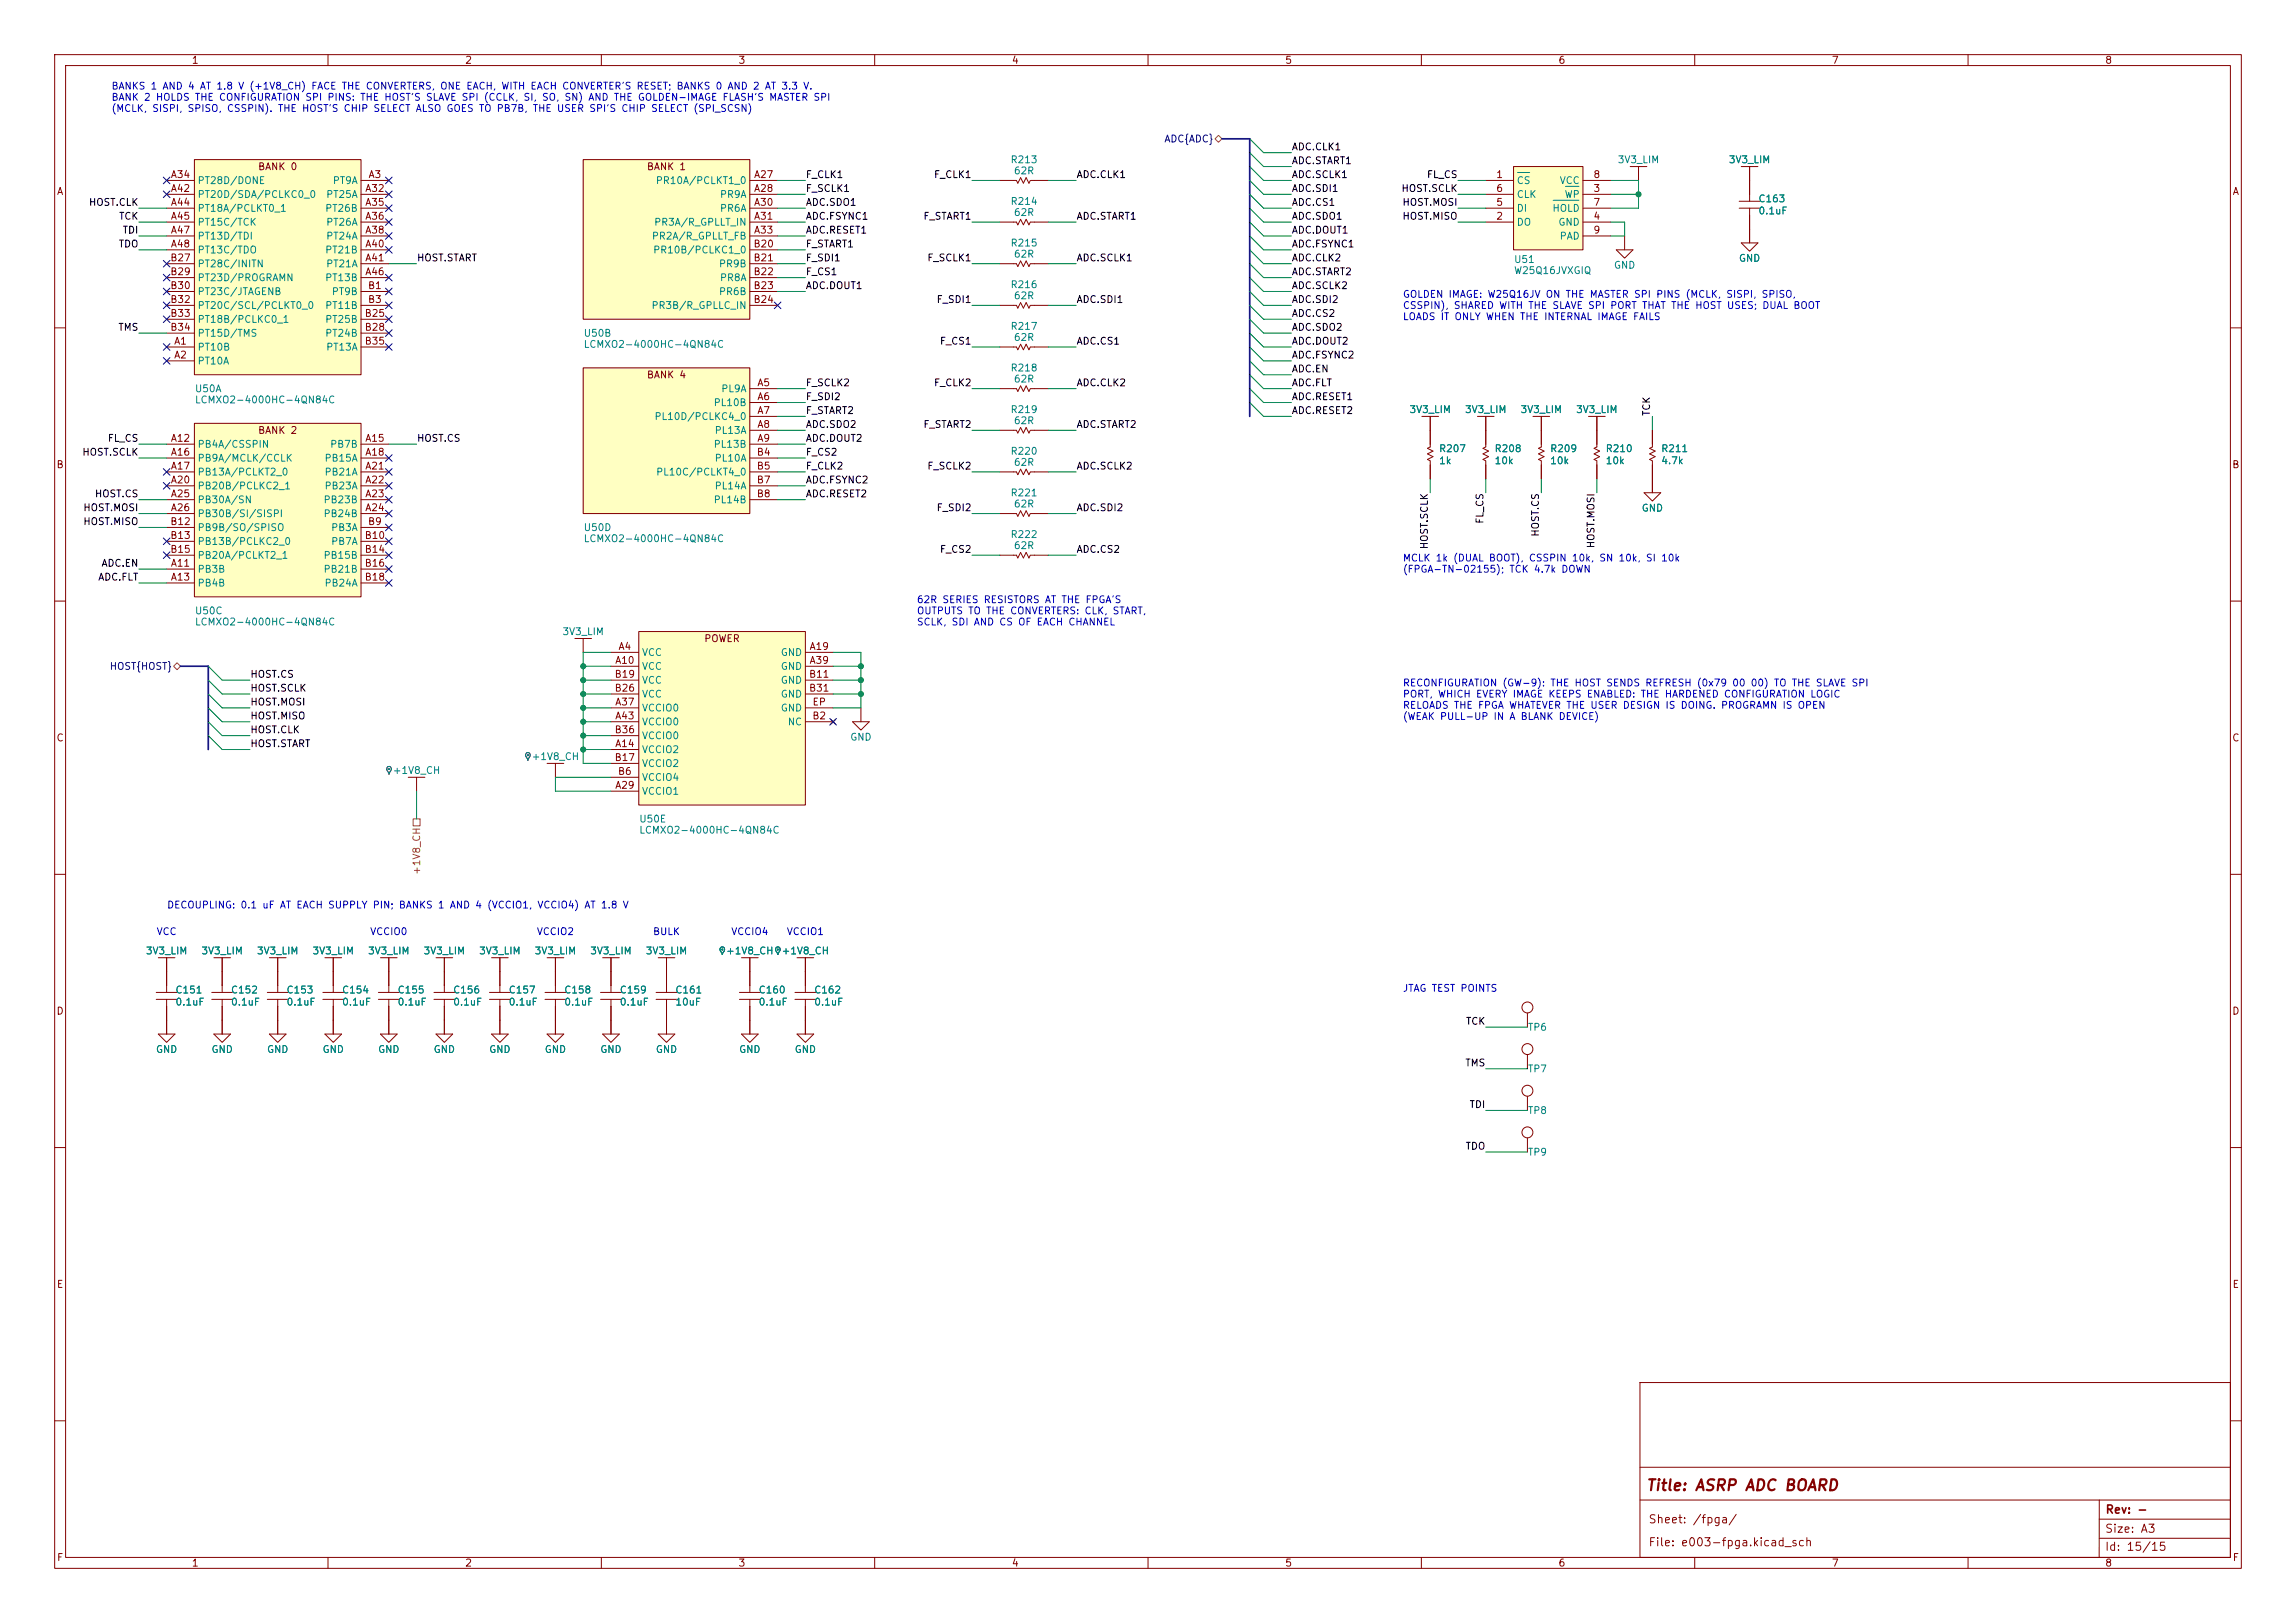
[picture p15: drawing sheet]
<svg xmlns="http://www.w3.org/2000/svg" width="420mm" height="297mm" viewBox="0 0 420 297" stroke-linecap="round" stroke-linejoin="round" font-family="sans-serif">
<defs><g id="words">
<text font-size="2" fill="#840000" x="301" y="273.3">Title: ASRP ADC BOARD</text>
<g font-size="1.5" fill="#840000">
<text x="301.4" y="279.1">Sheet: /fpga/</text>
<text x="384.9" y="280.9">Size: A3</text>
<text x="385" y="277.4">Rev: -</text>
<text x="301.4" y="283.3">File: e003-fpga.kicad_sch</text>
<text x="384.9" y="284.2">Id: 15/15</text>
</g>
<g font-size="1.3" fill="#840000">
<text x="35" y="12">1</text>
<text x="85" y="12">2</text>
<text x="135" y="12">3</text>
<text x="185" y="12">4</text>
<text x="235" y="12">5</text>
<text x="285" y="12">6</text>
<text x="335" y="12">7</text>
<text x="385" y="12">8</text>
<text x="10.3" y="36">A</text>
<text x="31.1" y="32.9">A34</text>
<text x="31.1" y="35.4">A42</text>
<text x="47.1" y="31.4">BANK 0</text>
<text x="66.7" y="35.4">A32</text>
<text x="67.3" y="32.9">A3</text>
<text x="118.2" y="31.4">BANK 1</text>
<text x="137.8" y="32.9">A27</text>
<text x="137.8" y="35.4">A28</text>
<text x="273.6" y="32.9">1</text>
<text x="273.6" y="35.4">6</text>
<text x="291.4" y="35.4">3</text>
<text x="291.4" y="32.9">8</text>
<text x="408.3" y="36">A</text>
<text x="31.1" y="38">A44</text>
<text x="31.1" y="40.5">A45</text>
<text x="66.7" y="38">A35</text>
<text x="66.7" y="40.5">A36</text>
<text x="137.8" y="38">A30</text>
<text x="137.8" y="40.5">A31</text>
<text x="273.6" y="40.5">2</text>
<text x="273.6" y="38">5</text>
<text x="291.4" y="40.5">4</text>
<text x="291.4" y="38">7</text>
<text x="31.1" y="43">A47</text>
<text x="31.1" y="45.6">A48</text>
<text x="66.7" y="43">A38</text>
<text x="66.7" y="45.6">A40</text>
<text x="137.7" y="45.6">B20</text>
<text x="137.8" y="43">A33</text>
<text x="291.4" y="43">9</text>
<text x="31" y="48.1">B27</text>
<text x="31" y="50.7">B29</text>
<text x="31" y="53.2">B30</text>
<text x="66.7" y="48.1">A41</text>
<text x="66.7" y="50.7">A46</text>
<text x="67.2" y="53.2">B1</text>
<text x="137.7" y="48.1">B21</text>
<text x="137.7" y="50.7">B22</text>
<text x="137.7" y="53.2">B23</text>
<text x="31" y="55.7">B32</text>
<text x="31" y="58.3">B33</text>
<text x="66.6" y="58.3">B25</text>
<text x="67.2" y="55.7">B3</text>
<text x="137.7" y="55.7">B24</text>
<text x="31" y="60.8">B34</text>
<text x="31.7" y="63.4">A1</text>
<text x="31.7" y="65.9">A2</text>
<text x="66.6" y="60.8">B28</text>
<text x="66.6" y="63.4">B35</text>
<text x="118.2" y="69.5">BANK 4</text>
<text x="138.4" y="71">A5</text>
<text x="138.4" y="73.5">A6</text>
<text x="138.4" y="76.1">A7</text>
<text x="31.1" y="81.1">A12</text>
<text x="31.1" y="83.7">A16</text>
<text x="47.1" y="79.7">BANK 2</text>
<text x="66.7" y="81.1">A15</text>
<text x="66.7" y="83.7">A18</text>
<text x="138.3" y="83.7">B4</text>
<text x="138.4" y="78.6">A8</text>
<text x="138.4" y="81.1">A9</text>
<text x="10.2" y="86">B</text>
<text x="31.1" y="86.2">A17</text>
<text x="31.1" y="88.8">A20</text>
<text x="66.7" y="86.2">A21</text>
<text x="66.7" y="88.8">A22</text>
<text x="138.3" y="86.2">B5</text>
<text x="138.3" y="88.8">B7</text>
<text x="408.2" y="86">B</text>
<text x="31.1" y="91.3">A25</text>
<text x="31.1" y="93.8">A26</text>
<text x="66.7" y="91.3">A23</text>
<text x="66.7" y="93.8">A24</text>
<text x="138.3" y="91.3">B8</text>
<text x="31" y="96.4">B12</text>
<text x="31" y="98.9">B13</text>
<text x="31" y="101.5">B15</text>
<text x="66.6" y="98.9">B10</text>
<text x="66.6" y="101.5">B14</text>
<text x="67.2" y="96.4">B9</text>
<text x="31.1" y="104">A11</text>
<text x="31.1" y="106.5">A13</text>
<text x="66.6" y="104">B16</text>
<text x="66.6" y="106.5">B18</text>
<text x="113" y="119.2">A4</text>
<text x="128.7" y="117.8">POWER</text>
<text x="148" y="119.2">A19</text>
<text x="112.3" y="124.3">B19</text>
<text x="112.4" y="121.8">A10</text>
<text x="147.9" y="124.3">B11</text>
<text x="148" y="121.8">A39</text>
<text x="112.3" y="126.9">B26</text>
<text x="112.4" y="129.4">A37</text>
<text x="112.4" y="131.9">A43</text>
<text x="147.9" y="126.9">B31</text>
<text x="148.5" y="131.9">B2</text>
<text x="148.5" y="129.4">EP</text>
<text x="10.2" y="136">C</text>
<text x="112.3" y="134.5">B36</text>
<text x="112.4" y="137">A14</text>
<text x="408.2" y="136">C</text>
<text x="112.3" y="139.6">B17</text>
<text x="112.9" y="142.1">B6</text>
<text x="112.4" y="144.6">A29</text>
<text x="10.2" y="186">D</text>
<text x="408.2" y="186">D</text>
<text x="10.3" y="236">E</text>
<text x="408.3" y="236">E</text>
<text x="10.3" y="286">F</text>
<text x="35" y="287">1</text>
<text x="85" y="287">2</text>
<text x="135" y="287">3</text>
<text x="185" y="287">4</text>
<text x="235" y="287">5</text>
<text x="285" y="287">6</text>
<text x="335" y="287">7</text>
<text x="385" y="287">8</text>
<text x="408.3" y="286">F</text>
</g>
<g font-size="1.3" fill="#0000c2">
<text x="20.3" y="16.7">BANKS 1 AND 4 AT 1.8 V (+1V8_CH) FACE THE CONVERTERS, ONE EACH, WITH EACH CONVERTER'S RESET; BANKS 0 AND 2 AT 3.3 V.</text>
<text x="20.3" y="18.7">BANK 2 HOLDS THE CONFIGURATION SPI PINS: THE HOST'S SLAVE SPI (CCLK, SI, SO, SN) AND THE GOLDEN-IMAGE FLASH'S MASTER SPI</text>
<text x="20.3" y="20.8">(MCLK, SISPI, SPISO, CSSPIN). THE HOST'S CHIP SELECT ALSO GOES TO PB7B, THE USER SPI'S CHIP SELECT (SPI_SCSN)</text>
<text x="256.5" y="54.8">GOLDEN IMAGE: W25Q16JV ON THE MASTER SPI PINS (MCLK, SISPI, SPISO,</text>
<text x="256.5" y="56.8">CSSPIN), SHARED WITH THE SLAVE SPI PORT THAT THE HOST USES; DUAL BOOT</text>
<text x="256.5" y="58.9">LOADS IT ONLY WHEN THE INTERNAL IMAGE FAILS</text>
<text x="256.5" y="103.1">MCLK 1k (DUAL BOOT), CSSPIN 10k, SN 10k, SI 10k</text>
<text x="256.5" y="105.1">(FPGA-TN-02155); TCK 4.7k DOWN</text>
<text x="167.6" y="110.7">62R SERIES RESISTORS AT THE FPGA'S</text>
<text x="167.6" y="112.7">OUTPUTS TO THE CONVERTERS: CLK, START,</text>
<text x="167.6" y="114.8">SCLK, SDI AND CS OF EACH CHANNEL</text>
<text x="256.5" y="125.9">RECONFIGURATION (GW-9): THE HOST SENDS REFRESH (0x79 00 00) TO THE SLAVE SPI</text>
<text x="256.5" y="128">PORT, WHICH EVERY IMAGE KEEPS ENABLED: THE HARDENED CONFIGURATION LOGIC</text>
<text x="256.5" y="130">RELOADS THE FPGA WHATEVER THE USER DESIGN IS DOING. PROGRAMN IS OPEN</text>
<text x="256.5" y="132.1">(WEAK PULL-UP IN A BLANK DEVICE)</text>
<text x="30.5" y="166.6">DECOUPLING: 0.1 uF AT EACH SUPPLY PIN; BANKS 1 AND 4 (VCCIO1, VCCIO4) AT 1.8 V</text>
<text x="28.5" y="171.4">VCC</text>
<text x="67.6" y="171.4">VCCIO0</text>
<text x="98.1" y="171.4">VCCIO2</text>
<text x="119.3" y="171.4">BULK</text>
<text x="133.6" y="171.4">VCCIO4</text>
<text x="143.8" y="171.4">VCCIO1</text>
<text x="256.5" y="181.8">JTAG TEST POINTS</text>
</g>
<g font-size="1.3" fill="#000084">
<text x="212.9" y="26.4">ADC{ADC}</text>
<text x="20" y="122.9">HOST{HOST}</text>
</g>
<g font-size="1.3">
<text x="236.2" y="27.8">ADC.CLK1</text>
<text x="147.3" y="35.4">F_SCLK1</text>
<text x="147.3" y="32.9">F_CLK1</text>
<text x="170.7" y="32.9">F_CLK1</text>
<text x="196.8" y="32.9">ADC.CLK1</text>
<text x="236.2" y="32.9">ADC.SCLK1</text>
<text x="236.2" y="30.4">ADC.START1</text>
<text x="236.2" y="35.4">ADC.SDI1</text>
<text x="256.3" y="35.4">HOST.SCLK</text>
<text x="260.9" y="32.9">FL_CS</text>
<text x="16.2" y="38">HOST.CLK</text>
<text x="21.7" y="40.5">TCK</text>
<text x="147.3" y="38">ADC.SDO1</text>
<text x="147.3" y="40.5">ADC.FSYNC1</text>
<text x="168.8" y="40.5">F_START1</text>
<text x="196.8" y="40.5">ADC.START1</text>
<text x="236.2" y="40.5">ADC.SDO1</text>
<text x="236.2" y="38">ADC.CS1</text>
<text x="256.4" y="40.5">HOST.MISO</text>
<text x="256.4" y="38">HOST.MOSI</text>
<text x="21.6" y="45.6">TDO</text>
<text x="22.3" y="43.1">TDI</text>
<text x="147.3" y="43.1">ADC.RESET1</text>
<text x="147.3" y="45.6">F_START1</text>
<text x="236.2" y="45.6">ADC.FSYNC1</text>
<text x="236.2" y="43.1">ADC.DOUT1</text>
<text x="76.2" y="48.1">HOST.START</text>
<text x="147.3" y="53.2">ADC.DOUT1</text>
<text x="147.3" y="50.7">F_CS1</text>
<text x="147.3" y="48.1">F_SDI1</text>
<text x="169.5" y="48.1">F_SCLK1</text>
<text x="196.8" y="48.1">ADC.SCLK1</text>
<text x="236.2" y="53.2">ADC.SCLK2</text>
<text x="236.2" y="50.7">ADC.START2</text>
<text x="236.2" y="48.1">ADC.CLK2</text>
<text x="171.2" y="55.8">F_SDI1</text>
<text x="196.8" y="55.8">ADC.SDI1</text>
<text x="236.2" y="58.3">ADC.CS2</text>
<text x="236.2" y="55.8">ADC.SDI2</text>
<text x="21.5" y="60.8">TMS</text>
<text x="171.8" y="63.4">F_CS1</text>
<text x="196.8" y="63.4">ADC.CS1</text>
<text x="236.2" y="65.9">ADC.FSYNC2</text>
<text x="236.2" y="63.4">ADC.DOUT2</text>
<text x="236.2" y="60.8">ADC.SDO2</text>
<text x="147.3" y="71">F_SCLK2</text>
<text x="170.7" y="71">F_CLK2</text>
<text x="196.8" y="71">ADC.CLK2</text>
<text x="236.2" y="71">ADC.FLT</text>
<text x="236.2" y="68.5">ADC.EN</text>
<text x="147.3" y="73.5">F_SDI2</text>
<text x="147.3" y="76.1">F_START2</text>
<text x="236.2" y="76.1">ADC.RESET2</text>
<text x="236.2" y="73.5">ADC.RESET1</text>
<text x="302.1" y="76.2" transform="rotate(-90 302.1 76.2)">TCK</text>
<text x="15" y="83.7">HOST.SCLK</text>
<text x="19.6" y="81.2">FL_CS</text>
<text x="76.2" y="81.2">HOST.CS</text>
<text x="147.3" y="83.7">F_CS2</text>
<text x="147.3" y="81.2">ADC.DOUT2</text>
<text x="147.3" y="78.6">ADC.SDO2</text>
<text x="168.8" y="78.6">F_START2</text>
<text x="196.8" y="78.6">ADC.START2</text>
<text x="147.3" y="86.2">F_CLK2</text>
<text x="147.3" y="88.8">ADC.FSYNC2</text>
<text x="169.5" y="86.2">F_SCLK2</text>
<text x="196.8" y="86.2">ADC.SCLK2</text>
<text x="15.1" y="93.9">HOST.MOSI</text>
<text x="17.3" y="91.3">HOST.CS</text>
<text x="147.3" y="91.3">ADC.RESET2</text>
<text x="171.2" y="93.9">F_SDI2</text>
<text x="196.8" y="93.9">ADC.SDI2</text>
<text x="271.7" y="96" transform="rotate(-90 271.7 96)">FL_CS</text>
<text x="15.1" y="96.4">HOST.MISO</text>
<text x="171.8" y="101.5">F_CS2</text>
<text x="196.8" y="101.5">ADC.CS2</text>
<text x="261.5" y="100.6" transform="rotate(-90 261.5 100.6)">HOST.SCLK</text>
<text x="281.8" y="98.3" transform="rotate(-90 281.8 98.3)">HOST.CS</text>
<text x="292" y="100.4" transform="rotate(-90 292 100.4)">HOST.MOSI</text>
<text x="17.9" y="106.6">ADC.FLT</text>
<text x="18.5" y="104">ADC.EN</text>
<text x="45.7" y="124.3">HOST.CS</text>
<text x="45.7" y="126.9">HOST.SCLK</text>
<text x="45.7" y="129.4">HOST.MOSI</text>
<text x="45.7" y="132">HOST.MISO</text>
<text x="45.7" y="134.5">HOST.CLK</text>
<text x="45.7" y="137">HOST.START</text>
<text x="268" y="187.8">TCK</text>
<text x="267.9" y="195.5">TMS</text>
<text x="268.7" y="203.1">TDI</text>
<text x="268" y="210.7">TDO</text>
</g>
<g font-size="1.3" fill="#008484">
<text x="36" y="34">PT28D/DONE</text>
<text x="60.8" y="34">PT9A</text>
<text x="119.9" y="34">PR10A/PCLKT1_0</text>
<text x="184.7" y="30.2">R213</text>
<text x="185.4" y="32.2">62R</text>
<text x="277.3" y="34">CS</text>
<text x="285.2" y="34">VCC</text>
<text x="295.8" y="30.2">3V3_LIM</text>
<text x="316.1" y="30.2">3V3_LIM</text>
<text x="36" y="36.5">PT20D/SDA/PCLKC0_0</text>
<text x="36" y="39.1">PT18A/PCLKT0_1</text>
<text x="36" y="41.6">PT15C/TCK</text>
<text x="59.4" y="39.1">PT26B</text>
<text x="59.6" y="36.5">PT25A</text>
<text x="59.6" y="41.6">PT26A</text>
<text x="119.6" y="41.6">PR3A/R_GPLLT_IN</text>
<text x="131.6" y="36.5">PR9A</text>
<text x="131.6" y="39.1">PR6A</text>
<text x="184.7" y="37.8">R214</text>
<text x="185.4" y="39.8">62R</text>
<text x="277.3" y="41.6">DO</text>
<text x="277.3" y="39.1">DI</text>
<text x="277.3" y="36.5">CLK</text>
<text x="283.9" y="39.1">HOLD</text>
<text x="285" y="41.6">GND</text>
<text x="286.1" y="36.5">WP</text>
<text x="321.5" y="37.3">C163</text>
<text x="321.5" y="39.5">0.1uF</text>
<text x="36" y="44.1">PT13D/TDI</text>
<text x="36" y="46.7">PT13C/TDO</text>
<text x="59.4" y="46.7">PT21B</text>
<text x="59.6" y="44.1">PT24A</text>
<text x="119.1" y="44.1">PR2A/R_GPLLT_FB</text>
<text x="119.4" y="46.7">PR10B/PCLKC1_0</text>
<text x="184.7" y="45.4">R215</text>
<text x="185.4" y="47.4">62R</text>
<text x="285.2" y="44.1">PAD</text>
<text x="36" y="49.2">PT28C/INITN</text>
<text x="36" y="51.8">PT23D/PROGRAMN</text>
<text x="59.4" y="51.8">PT13B</text>
<text x="59.6" y="49.2">PT21A</text>
<text x="131.4" y="49.2">PR9B</text>
<text x="131.6" y="51.8">PR8A</text>
<text x="184.7" y="53">R216</text>
<text x="276.8" y="48.4">U51</text>
<text x="276.8" y="50.5">W25Q16JVXGIQ</text>
<text x="295.1" y="49.5">GND</text>
<text x="318" y="48.2">GND</text>
<text x="36" y="54.3">PT23C/JTAGENB</text>
<text x="36" y="56.8">PT20C/SCL/PCLKT0_0</text>
<text x="36" y="59.4">PT18B/PCLKC0_1</text>
<text x="59.4" y="56.8">PT11B</text>
<text x="59.4" y="59.4">PT25B</text>
<text x="60.6" y="54.3">PT9B</text>
<text x="119.1" y="56.8">PR3B/R_GPLLC_IN</text>
<text x="131.4" y="54.3">PR6B</text>
<text x="185.4" y="55.1">62R</text>
<text x="36" y="64.5">PT10B</text>
<text x="36" y="61.9">PT15D/TMS</text>
<text x="59.4" y="61.9">PT24B</text>
<text x="59.6" y="64.5">PT13A</text>
<text x="106.7" y="61.9">U50B</text>
<text x="106.7" y="64">LCMXO2-4000HC-4QN84C</text>
<text x="184.7" y="60.7">R217</text>
<text x="185.4" y="62.7">62R</text>
<text x="36" y="67">PT10A</text>
<text x="184.7" y="68.3">R218</text>
<text x="185.4" y="70.3">62R</text>
<text x="35.5" y="72.1">U50A</text>
<text x="35.5" y="74.1">LCMXO2-4000HC-4QN84C</text>
<text x="119.6" y="77.2">PL10D/PCLKC4_0</text>
<text x="130.4" y="74.6">PL10B</text>
<text x="131.8" y="72.1">PL9A</text>
<text x="184.7" y="75.9">R219</text>
<text x="185.4" y="77.9">62R</text>
<text x="257.7" y="75.9">3V3_LIM</text>
<text x="267.9" y="75.9">3V3_LIM</text>
<text x="278" y="75.9">3V3_LIM</text>
<text x="288.2" y="75.9">3V3_LIM</text>
<text x="36" y="82.2">PB4A/CSSPIN</text>
<text x="60.3" y="82.2">PB7B</text>
<text x="130.4" y="82.2">PL13B</text>
<text x="130.6" y="79.7">PL13A</text>
<text x="184.7" y="83.5">R220</text>
<text x="263.1" y="83">R207</text>
<text x="273.3" y="83">R208</text>
<text x="283.4" y="83">R209</text>
<text x="293.6" y="83">R210</text>
<text x="303.8" y="83">R211</text>
<text x="36" y="84.8">PB9A/MCLK/CCLK</text>
<text x="36" y="87.3">PB13A/PCLKT2_0</text>
<text x="36" y="89.9">PB20B/PCLKC2_1</text>
<text x="59.3" y="84.8">PB15A</text>
<text x="59.3" y="87.3">PB21A</text>
<text x="59.3" y="89.9">PB23A</text>
<text x="119.9" y="87.3">PL10C/PCLKT4_0</text>
<text x="130.6" y="84.8">PL10A</text>
<text x="130.6" y="89.9">PL14A</text>
<text x="185.4" y="85.5">62R</text>
<text x="263.1" y="85.3">1k</text>
<text x="273.3" y="85.3">10k</text>
<text x="283.4" y="85.3">10k</text>
<text x="293.6" y="85.3">10k</text>
<text x="303.8" y="85.3">4.7k</text>
<text x="36" y="92.4">PB30A/SN</text>
<text x="36" y="94.9">PB30B/SI/SISPI</text>
<text x="59.1" y="92.4">PB23B</text>
<text x="59.1" y="94.9">PB24B</text>
<text x="130.4" y="92.4">PL14B</text>
<text x="184.7" y="91.1">R221</text>
<text x="185.4" y="93.2">62R</text>
<text x="300.2" y="93.9">GND</text>
<text x="36" y="97.5">PB9B/SO/SPISO</text>
<text x="36" y="100">PB13B/PCLKC2_0</text>
<text x="60.5" y="97.5">PB3A</text>
<text x="60.5" y="100">PB7A</text>
<text x="106.7" y="97.5">U50D</text>
<text x="106.7" y="99.5">LCMXO2-4000HC-4QN84C</text>
<text x="184.7" y="98.8">R222</text>
<text x="185.4" y="100.8">62R</text>
<text x="36" y="105.1">PB3B</text>
<text x="36" y="107.6">PB4B</text>
<text x="36" y="102.6">PB20A/PCLKT2_1</text>
<text x="59.1" y="102.6">PB15B</text>
<text x="59.1" y="105.1">PB21B</text>
<text x="59.3" y="107.6">PB24A</text>
<text x="35.5" y="112.7">U50C</text>
<text x="35.5" y="114.8">LCMXO2-4000HC-4QN84C</text>
<text x="102.8" y="116.5">3V3_LIM</text>
<text x="117.3" y="120.3">VCC</text>
<text x="117.3" y="122.9">VCC</text>
<text x="117.3" y="125.4">VCC</text>
<text x="142.7" y="120.3">GND</text>
<text x="142.7" y="122.9">GND</text>
<text x="142.7" y="125.4">GND</text>
<text x="117.3" y="130.5">VCCIO0</text>
<text x="117.3" y="128">VCC</text>
<text x="142.7" y="128">GND</text>
<text x="142.7" y="130.5">GND</text>
<text x="117.3" y="133">VCCIO0</text>
<text x="117.3" y="135.6">VCCIO0</text>
<text x="144" y="133">NC</text>
<text x="155.4" y="135.8">GND</text>
<text x="71.7" y="141.9">+1V8_CH</text>
<text x="97.1" y="139.4">+1V8_CH</text>
<text x="117.3" y="138.1">VCCIO2</text>
<text x="117.3" y="143.2">VCCIO4</text>
<text x="117.3" y="140.7">VCCIO2</text>
<text x="117.3" y="145.7">VCCIO1</text>
<text x="116.8" y="150.8">U50E</text>
<text x="116.8" y="152.9">LCMXO2-4000HC-4QN84C</text>
<text x="26.6" y="175">3V3_LIM</text>
<text x="36.7" y="175">3V3_LIM</text>
<text x="46.9" y="175">3V3_LIM</text>
<text x="57.1" y="175">3V3_LIM</text>
<text x="67.2" y="175">3V3_LIM</text>
<text x="77.4" y="175">3V3_LIM</text>
<text x="87.5" y="175">3V3_LIM</text>
<text x="97.7" y="175">3V3_LIM</text>
<text x="107.9" y="175">3V3_LIM</text>
<text x="118" y="175">3V3_LIM</text>
<text x="132.7" y="175">+1V8_CH</text>
<text x="142.9" y="175">+1V8_CH</text>
<text x="32" y="182.1">C151</text>
<text x="32" y="184.3">0.1uF</text>
<text x="42.1" y="182.1">C152</text>
<text x="42.1" y="184.3">0.1uF</text>
<text x="52.3" y="182.1">C153</text>
<text x="52.3" y="184.3">0.1uF</text>
<text x="62.5" y="182.1">C154</text>
<text x="62.5" y="184.3">0.1uF</text>
<text x="72.6" y="182.1">C155</text>
<text x="72.6" y="184.3">0.1uF</text>
<text x="82.8" y="182.1">C156</text>
<text x="82.8" y="184.3">0.1uF</text>
<text x="92.9" y="182.1">C157</text>
<text x="92.9" y="184.3">0.1uF</text>
<text x="103.1" y="182.1">C158</text>
<text x="103.1" y="184.3">0.1uF</text>
<text x="113.3" y="182.1">C159</text>
<text x="113.3" y="184.3">0.1uF</text>
<text x="123.4" y="182.1">C161</text>
<text x="123.4" y="184.3">10uF</text>
<text x="138.7" y="182.1">C160</text>
<text x="138.7" y="184.3">0.1uF</text>
<text x="148.8" y="182.1">C162</text>
<text x="148.8" y="184.3">0.1uF</text>
<text x="279.4" y="188.9">TP6</text>
<text x="28.4" y="193">GND</text>
<text x="38.6" y="193">GND</text>
<text x="48.7" y="193">GND</text>
<text x="58.9" y="193">GND</text>
<text x="69.1" y="193">GND</text>
<text x="79.2" y="193">GND</text>
<text x="89.4" y="193">GND</text>
<text x="99.5" y="193">GND</text>
<text x="109.7" y="193">GND</text>
<text x="119.9" y="193">GND</text>
<text x="135.1" y="193">GND</text>
<text x="145.3" y="193">GND</text>
<text x="279.4" y="196.5">TP7</text>
<text x="279.4" y="204.2">TP8</text>
<text x="279.4" y="211.8">TP9</text>
</g>
<text font-size="1.3" fill="#848400" x="77.2" y="160.2" transform="rotate(-90 77.2 160.2)">+1V8_CH</text>
</g></defs>
<g fill="none" stroke="#840000" stroke-width=".18">
<path d="M10 10h400v277h-400zM12 12h396v273h-396zM60 10v2M110 10v2M160 10v2M210 10v2M260 10v2M310 10v2M360 10v2M318.5 30.5h3.1M320 30.5v2.5M318.5 44.5h3.1l-1.6 1.5z"/>
<path d="M320 41.9v2.6M10 60h2M408 60h2M10 110h2M408 110h2M10 160h2M408 160h2M10 210h2M408 210h2M300 253h108v32h-108zM10 260h2M300 274.5h108"/>
<path d="M300 268.5h108M384 278h24M384 274.5v10.5M408 260h2M60 285v2M110 285v2M160 285v2M210 285v2M260 285v2M310 285v2M360 285v2M384 281.5h24"/>
</g>
<path d="M106.7 67.3h30.5v26.7h-30.5z" fill="#ffffc2"/>
<path d="M106.7 67.3h30.5v26.7h-30.5z" fill="none" stroke="#800000" stroke-width=".18"/>
<path d="M137.2 71.1h5M137.2 73.7h5M137.2 76.2h5M137.2 78.7h5M137.2 81.3h5M137.2 83.8h5M137.2 86.4h5M137.2 88.9h5M137.2 91.4h5" fill="none" stroke="#840000" stroke-width=".18"/>
<path d="M35.6 77.5h30.4v31.7h-30.4z" fill="#ffffc2"/>
<path d="M35.6 77.5h30.4v31.7h-30.4z" fill="none" stroke="#800000" stroke-width=".18"/>
<g fill="none" stroke="#840000" stroke-width=".18">
<path d="M298.2 30.5h3M299.7 30.5v2.5M295.7 45.7h3l-1.5 1.5zM297.2 43.2v2.5M260.1 76.2h3M261.6 76.2v5.6l-.5 .2 1 .5-1 .6 1 .5-1 .5 .5 .2M270.3 76.2h3M271.8 76.2v5.6l-.5 .2 1 .5-1 .6 1 .5-1 .5 .5 .2M280.4 76.2h3.1M281.9 76.2v5.6l-.5 .2 1 .5-1 .6 1 .5-1 .5 .5 .2M290.6 76.2h3M292.1 76.2v5.6l-.5 .2 1 .5-1 .6 1 .5-1 .5 .5 .2"/>
<path d="M302.3 78.7v3.1l-.5 .2M30.5 81.3h5.1M30.5 83.8h5.1M30.5 86.4h5.1M30.5 88.9h5.1M30.5 91.4h5.1M30.5 94h5.1M30.5 96.5h5.1M30.5 99.1h5.1M66 81.3h5.1M66 83.8h5.1M66 86.4h5.1"/>
<path d="M66 88.9h5.1M66 91.4h5.1M66 94h5.1M66 96.5h5.1M66 99.1h5.1M261.6 84.4v3.2M271.8 84.4v3.2M281.9 84.4v3.2M292.1 84.4v3.2M300.7 90.2h3.1l-1.5 1.5zM301.8 84.1l.5 .2M301.8 82l1 .5-1 .6 1 .5-1 .5"/>
<path d="M302.3 84.4v5.8M30.5 104.1h5.1M30.5 106.7h5.1M30.5 101.6h5.1M66 104.1h5.1M66 106.7h5.1M66 101.6h5.1M110.2 175.3h3.1M111.8 175.3v2.5"/>
</g>
<path d="M276.9 30.5h12.7v15.2h-12.7z" fill="#ffffc2"/>
<path d="M276.9 30.5h12.7v15.2h-12.7z" fill="none" stroke="#800000" stroke-width=".18"/>
<g fill="none" stroke="#840000" stroke-width=".18">
<path d="M182.9 33h3l.3 .5 .5-1 .5 1M188.5 33l-.3 .5-.5-1-.5 1M188.5 33h3.3M271.8 33h5.1M271.8 35.6h5.1M271.8 38.1h5.1M289.6 33h5M289.6 35.6h5M289.6 38.1h5M318.1 38.1h3.8M318.1 36.8h3.8M320 33v3.8"/>
<path d="M320 38.1v3.8M182.9 40.6h3l.3 .5 .5-1 .5 1M182.9 48.3h3l.3 .5 .5-1 .5 1M182.9 55.9h3l.3 .5 .5-1 .5 1M188.5 40.6l-.3 .5-.5-1-.5 1M188.5 48.3l-.3 .5-.5-1-.5 1M188.5 55.9l-.3 .5-.5-1-.5 1M188.5 40.6h3.3M188.5 48.3h3.3M188.5 55.9h3.3M271.8 40.6h5.1M289.6 40.6h5"/>
<path d="M289.6 43.2h5M182.9 71.1h3l.3 .5 .5-1 .5 1M182.9 63.5h3l.3 .5 .5-1 .5 1M182.9 78.7h3l.3 .5 .5-1 .5 1M188.5 71.1l-.3 .5-.5-1-.5 1M188.5 63.5l-.3 .5-.5-1-.5 1M188.5 78.7l-.3 .5-.5-1-.5 1M188.5 71.1h3.3M188.5 63.5h3.3M188.5 78.7h3.3M182.9 86.4h3l.3 .5M182.9 94h3l.3 .5 .5-1 .5 1"/>
<path d="M186.2 86.9l.5-1 .5 1M187.2 86.9l.5-1 .5 1M188.5 86.4l-.3 .5M188.5 94l-.3 .5-.5-1-.5 1M188.5 86.4h3.3M188.5 94h3.3M182.9 101.6h3l.3 .5 .5-1 .5 1M188.5 101.6l-.3 .5-.5-1-.5 1M188.5 101.6h3.3M156 132.1h3l-1.5 1.5zM157.5 129.5v2.6M29 175.3h3"/>
<path d="M30.5 175.3v6.3M39.1 175.3h3.1M40.6 175.3v6.3M61 177.8v3.8M69.6 175.3h3M71.1 175.3v6.3M79.8 175.3h3M81.3 175.3v6.3M89.9 175.3h3.1M91.4 175.3v6.3M100.1 175.3h3M101.6 175.3v6.3"/>
<path d="M111.8 177.8v3.8M120.4 175.3h3M121.9 175.3v6.3M131.8 173.4a.49 .49 0 0 1 .7 .1 .49 .49 0 0 1-.2 .7l-.2 .5v-.2a.82 .82 0 0 1-.3-1.1zM135.6 175.3h3.1M137.2 175.3v6.3M142 173.4a.49 .49 0 0 1 .7 .1 .49 .49 0 0 1-.2 .7l-.2 .5-.1-.2a.82 .82 0 0 1-.2-1.1zM145.8 175.3h3M147.3 175.3v6.3M28.6 181.6h3.8M28.6 182.9h3.8M29 189.2h3l-1.5 1.6z"/>
<path d="M30.5 182.9v6.3M38.7 181.6h3.8M38.7 182.9h3.8M39.1 189.2h3.1l-1.6 1.6zM40.6 182.9v6.3M59.1 181.6h3.8M59.1 182.9h3.8M61 182.9v3.8M69.2 181.6h3.8M69.2 182.9h3.8M69.6 189.2h3l-1.5 1.6zM71.1 182.9v6.3"/>
<path d="M79.4 181.6h3.8M79.4 182.9h3.8M79.8 189.2h3l-1.5 1.6zM81.3 182.9v6.3M89.5 181.6h3.8M89.5 182.9h3.8M89.9 189.2h3.1l-1.6 1.6zM91.4 182.9v6.3M99.7 181.6h3.8M99.7 182.9h3.8M100.1 189.2h3l-1.5 1.6zM101.6 182.9v6.3"/>
<path d="M109.9 181.6h3.8M109.9 182.9h3.8M110.2 189.2h3.1l-1.5 1.6zM111.8 182.9v6.3M120 181.6h3.8M120 182.9h3.8M120.4 189.2h3l-1.5 1.6zM121.9 182.9v6.3M135.3 181.6h3.8M135.3 182.9h3.8M135.6 189.2h3.1l-1.5 1.6zM137.2 182.9v6.3"/>
<path d="M145.4 181.6h3.8M145.4 182.9h3.8M145.8 189.2h3l-1.5 1.6zM147.3 182.9v6.3M279.4 185.4v2.6M279.4 193v2.6M279.4 200.7v2.5M279.4 208.3v2.5"/>
<circle cx="279.4" cy="192" r="1"/>
<circle cx="279.4" cy="184.4" r="1"/>
<circle cx="279.4" cy="199.6" r="1"/>
<circle cx="279.4" cy="207.2" r="1"/>
</g>
<path d="M277.6 31.6h2.2M284.1 36.7h4.7M286.4 34.1h2.4M131.8 173.4a.49 .49 0 0 1 .7 .1 .49 .49 0 0 1-.2 .7l-.2 .5v-.2a.82 .82 0 0 1-.3-1.1zM142 173.4a.49 .49 0 0 1 .7 .1 .49 .49 0 0 1-.2 .7l-.2 .5-.1-.2a.82 .82 0 0 1-.2-1.1z" fill="none" stroke="#008484" stroke-width=".18"/>
<g fill="#840000" stroke="#840000" stroke-width=".18">
<circle cx="132.1" cy="173.8" r=".09"/>
<circle cx="142.3" cy="173.8" r=".09"/>
</g>
<g fill="#008484" stroke="#008484" stroke-width=".18">
<circle cx="132.1" cy="173.8" r=".09"/>
<circle cx="142.3" cy="173.8" r=".09"/>
</g>
<path d="M35.6 29.2h30.4v39.4h-30.4z" fill="#ffffc2"/>
<path d="M35.6 29.2h30.4v39.4h-30.4z" fill="none" stroke="#800000" stroke-width=".18"/>
<g fill="none" stroke="#840000" stroke-width=".18">
<path d="M30.5 33h5.1M30.5 35.6h5.1M30.5 38.1h5.1M66 33h5.1M66 35.6h5.1M66 38.1h5.1M30.5 40.6h5.1M30.5 43.2h5.1M30.5 45.7h5.1M30.5 48.3h5.1M30.5 50.8h5.1M30.5 53.3h5.1"/>
<path d="M30.5 55.9h5.1M30.5 58.4h5.1M66 40.6h5.1M66 43.2h5.1M66 45.7h5.1M66 48.3h5.1M66 50.8h5.1M66 53.3h5.1M66 55.9h5.1M66 58.4h5.1M30.5 63.5h5.1M30.5 66h5.1"/>
<path d="M30.5 61h5.1M66 63.5h5.1M66 61h5.1"/>
</g>
<path d="M106.7 29.2h30.5v29.2h-30.5z" fill="#ffffc2"/>
<path d="M106.7 29.2h30.5v29.2h-30.5z" fill="none" stroke="#800000" stroke-width=".18"/>
<g fill="none" stroke="#840000" stroke-width=".18">
<path d="M137.2 33h5M137.2 35.6h5M137.2 38.1h5M137.2 40.6h5M137.2 43.2h5M137.2 45.7h5M137.2 48.3h5M137.2 50.8h5M137.2 53.3h5M137.2 55.9h5M70.9 140.4a.49 .49 0 0 1 .7 .1 .49 .49 0 0 1-.2 .7l-.2 .5-.1-.2a.82 .82 0 0 1-.2-1.1zM74.7 142.2h3"/>
<path d="M76.2 142.2v2.6M49.3 175.3h3M50.8 175.3v6.3M59.4 175.3h3.1M61 175.3v2.5M48.9 181.6h3.8M48.9 182.9h3.8M49.3 189.2h3l-1.5 1.6zM50.8 182.9v6.3M59.4 189.2h3.1l-1.5 1.6zM61 186.7v2.5"/>
</g>
<circle cx="71.2" cy="140.7" r=".09" fill="#840000" stroke="#840000" stroke-width=".18"/>
<path d="M70.9 140.4a.49 .49 0 0 1 .7 .1 .49 .49 0 0 1-.2 .7l-.2 .5-.1-.2a.82 .82 0 0 1-.2-1.1z" fill="none" stroke="#008484" stroke-width=".18"/>
<circle cx="71.2" cy="140.7" r=".09" fill="#008484" stroke="#008484" stroke-width=".18"/>
<path d="M116.8 115.6h30.5v31.7h-30.5z" fill="#ffffc2"/>
<path d="M116.8 115.6h30.5v31.7h-30.5z" fill="none" stroke="#800000" stroke-width=".18"/>
<g fill="none" stroke="#840000" stroke-width=".18">
<path d="M320 30.5v5.1M320 39.4v5.1M261.6 76.2v5.1M271.8 76.2v5.1M281.9 76.2v5.1M292.1 76.2v5.1M302.3 78.7v2.6M261.6 85.1v2.5M271.8 85.1v2.5M281.9 85.1v2.5M292.1 85.1v2.5M302.3 85.1v5.1"/>
<path d="M105.2 116.8h3M106.7 116.8v2.6M111.8 119.4h5M147.3 119.4h5.1M96.3 137.8a.49 .49 0 0 1 .7 .2 .49 .49 0 0 1-.2 .7l-.2 .4-.1-.2a.82 .82 0 0 1-.2-1.1zM100.1 139.7h3M101.6 139.7v2.5M111.8 121.9h5M111.8 137.2h5M111.8 129.5h5M111.8 132.1h5M111.8 124.5h5"/>
<path d="M111.8 139.7h5M111.8 127h5M111.8 134.6h5M147.3 121.9h5.1M147.3 129.5h5.1M147.3 132.1h5.1M147.3 124.5h5.1M147.3 127h5.1M152 131.7l.8 .8M152.8 131.7l-.8 .8M111.8 144.8h5M111.8 142.2h5"/>
<path d="M30.5 175.3v5M40.6 175.3v5M50.8 175.3v5M61 175.3v5M71.1 175.3v5M81.3 175.3v5M91.4 175.3v5M101.6 175.3v5M111.8 175.3v5M121.9 175.3v5M137.2 175.3v5M147.3 175.3v5"/>
<path d="M30.5 184.2v5M40.6 184.2v5M50.8 184.2v5M61 184.2v5M71.1 184.2v5M81.3 184.2v5M91.4 184.2v5M101.6 184.2v5M111.8 184.2v5M121.9 184.2v5M137.2 184.2v5M147.3 184.2v5"/>
</g>
<circle cx="96.6" cy="138.2" r=".09" fill="#840000" stroke="#840000" stroke-width=".18"/>
<path d="M96.3 137.8a.49 .49 0 0 1 .7 .2 .49 .49 0 0 1-.2 .7l-.2 .4-.1-.2a.82 .82 0 0 1-.2-1.1zM131.8 173.4a.49 .49 0 0 1 .7 .1 .49 .49 0 0 1-.2 .7l-.2 .5v-.2a.82 .82 0 0 1-.3-1.1zM142 173.4a.49 .49 0 0 1 .7 .1 .49 .49 0 0 1-.2 .7l-.2 .5-.1-.2a.82 .82 0 0 1-.2-1.1z" fill="none" stroke="#008484" stroke-width=".18"/>
<g fill="#008484" stroke="#008484" stroke-width=".18">
<circle cx="96.6" cy="138.2" r=".09"/>
<circle cx="142.3" cy="173.8" r=".09"/>
<circle cx="132.1" cy="173.8" r=".09"/>
</g>
<path d="M222.2 25.4l.7-.6 .6 .6-.6 .6zM31.7 121.9l.7-.6 .6 .6-.6 .7zM75.6 149.9h1.2v1.2h-1.2z" fill="none" stroke="#848400" stroke-width=".18"/>
<path d="M223.5 25.4h5.1v50.8M33 121.9h5.1v15.3" fill="none" stroke="#000084" stroke-width=".3"/>
<g fill="none" stroke="#008400" stroke-width=".18">
<path d="M25.4 38.1h5.1M142.2 33h5.1M142.2 35.6h5.1M142.2 38.1h5.1M177.8 33h5.1M191.8 33h5M228.6 30.5l2.5 2.5h5.1M228.6 33l2.5 2.6h5.1M228.6 38.1l2.5 2.5h5.1M228.6 35.6l2.5 2.5h5.1M228.6 25.4l2.5 2.5h5.1M228.6 27.9l2.5 2.6h5.1"/>
<path d="M266.7 33h5.1M266.7 35.6h5.1M266.7 38.1h5.1M294.6 33h5.1v5.1h-5.1M294.6 35.6h5.1M25.4 43.2h5.1M25.4 45.7h5.1M25.4 40.6h5.1M71.1 48.3h5.1M142.2 43.2h5.1M142.2 45.7h5.1M142.2 48.3h5.1"/>
<path d="M142.2 50.8h5.1M142.2 53.3h5.1M142.2 40.6h5.1M177.8 48.3h5.1M177.8 40.6h5.1M177.8 55.9h5.1M191.8 48.3h5M191.8 40.6h5M191.8 55.9h5M228.6 40.6l2.5 2.6h5.1M228.6 43.2l2.5 2.5h5.1M228.6 45.7l2.5 2.6h5.1"/>
<path d="M228.6 48.3l2.5 2.5h5.1M228.6 50.8l2.5 2.5h5.1M228.6 53.3l2.5 2.6h5.1M228.6 58.4l2.5 2.6h5.1M228.6 55.9l2.5 2.5h5.1M266.7 40.6h5.1M294.6 40.6h2.6v2.6h-2.6M25.4 61h5.1M142.2 76.2h5.1M142.2 78.7h5.1M142.2 71.1h5.1M142.2 73.7h5.1"/>
<path d="M177.8 78.7h5.1M177.8 71.1h5.1M177.8 63.5h5.1M191.8 78.7h5M191.8 71.1h5M191.8 63.5h5M228.6 73.7l2.5 2.5h5.1M228.6 68.6l2.5 2.5h5.1M228.6 71.1l2.5 2.6h5.1M228.6 61l2.5 2.5h5.1M228.6 63.5l2.5 2.5h5.1M228.6 66l2.5 2.6h5.1"/>
<path d="M302.3 76.2v2.5M25.4 96.5h5.1M25.4 94h5.1M25.4 91.4h5.1M25.4 83.8h5.1M25.4 81.3h5.1M71.1 81.3h5.1M142.2 91.4h5.1M142.2 83.8h5.1M142.2 81.3h5.1M142.2 86.4h5.1M142.2 88.9h5.1"/>
<path d="M177.8 94h5.1M177.8 86.4h5.1M191.8 94h5M191.8 86.4h5M261.6 87.6v2.6M271.8 87.6v2.6M281.9 87.6v2.6M292.1 87.6v2.6M25.4 104.1h5.1M25.4 106.7h5.1M111.8 119.4h-5.1v20.3h5.1M152.4 119.4h5.1v10.1h-5.1"/>
<path d="M177.8 101.6h5.1M191.8 101.6h5M38.1 134.6l2.5 2.6h5.1M38.1 132.1l2.5 2.5h5.1M38.1 129.5l2.5 2.6h5.1M38.1 127l2.5 2.5h5.1M38.1 124.5l2.5 2.5h5.1M38.1 121.9l2.5 2.6h5.1M106.7 137.2h5.1M106.7 134.6h5.1M106.7 132.1h5.1M106.7 129.5h5.1"/>
<path d="M106.7 127h5.1M106.7 124.5h5.1M106.7 121.9h5.1M152.4 127h5.1M152.4 124.5h5.1M152.4 121.9h5.1M76.2 144.8v5.1M111.8 142.2h-10.2v2.6h10.2M271.8 195.6h7.6M271.8 188h7.6M271.8 210.8h7.6M271.8 203.2h7.6"/>
</g>
<g fill="none" stroke="#000084" stroke-width=".18">
<path d="M29.9 32.4l1.2 1.2M29.9 35l1.2 1.2M31.1 32.4l-1.2 1.2M31.1 35l-1.2 1.2M70.5 37.5l1.2 1.2M70.5 35l1.2 1.2M70.5 32.4l1.2 1.2M71.7 37.5l-1.2 1.2M71.7 35l-1.2 1.2M71.7 32.4l-1.2 1.2M29.9 50.2l1.2 1.2M29.9 47.7l1.2 1.2"/>
<path d="M29.9 55.3l1.2 1.2M29.9 52.7l1.2 1.2M29.9 57.8l1.2 1.2M31.1 50.2l-1.2 1.2M31.1 47.7l-1.2 1.2M31.1 55.3l-1.2 1.2M31.1 52.7l-1.2 1.2M31.1 57.8l-1.2 1.2M70.5 45.1l1.2 1.2M70.5 50.2l1.2 1.2M70.5 52.7l1.2 1.2M70.5 55.3l1.2 1.2"/>
<path d="M70.5 57.8l1.2 1.2M70.5 42.6l1.2 1.2M70.5 40l1.2 1.2M71.7 45.1l-1.2 1.2M71.7 50.2l-1.2 1.2M71.7 52.7l-1.2 1.2M71.7 55.3l-1.2 1.2M71.7 57.8l-1.2 1.2M71.7 42.6l-1.2 1.2M71.7 40l-1.2 1.2M141.6 55.3l1.2 1.2M142.8 55.3l-1.2 1.2"/>
<path d="M29.9 65.4l1.2 1.2M29.9 62.9l1.2 1.2M31.1 65.4l-1.2 1.2M31.1 62.9l-1.2 1.2M70.5 60.4l1.2 1.2M70.5 62.9l1.2 1.2M71.7 60.4l-1.2 1.2M71.7 62.9l-1.2 1.2M29.9 88.3l1.2 1.2M29.9 85.8l1.2 1.2M29.9 98.5l1.2 1.2M31.1 88.3l-1.2 1.2"/>
<path d="M31.1 85.8l-1.2 1.2M31.1 98.5l-1.2 1.2M70.5 83.2l1.2 1.2M70.5 85.8l1.2 1.2M70.5 88.3l1.2 1.2M70.5 90.8l1.2 1.2M70.5 93.4l1.2 1.2M70.5 95.9l1.2 1.2M70.5 98.5l1.2 1.2M71.7 83.2l-1.2 1.2M71.7 85.8l-1.2 1.2M71.7 88.3l-1.2 1.2"/>
<path d="M71.7 90.8l-1.2 1.2M71.7 93.4l-1.2 1.2M71.7 95.9l-1.2 1.2M71.7 98.5l-1.2 1.2M29.9 101l1.2 1.2M31.1 101l-1.2 1.2M70.5 103.5l1.2 1.2M70.5 101l1.2 1.2M70.5 106.1l1.2 1.2M71.7 103.5l-1.2 1.2M71.7 101l-1.2 1.2M71.7 106.1l-1.2 1.2"/>
<path d="M151.8 131.5l1.2 1.2M153 131.5l-1.2 1.2"/>
</g>
<g fill="#008400" stroke="#008400" stroke-width=".18">
<circle cx="157.5" cy="121.9" r=".46"/>
<circle cx="157.5" cy="124.5" r=".46"/>
<circle cx="157.5" cy="127" r=".46"/>
<circle cx="106.7" cy="121.9" r=".46"/>
<circle cx="106.7" cy="124.5" r=".46"/>
<circle cx="106.7" cy="132.1" r=".46"/>
<circle cx="106.7" cy="134.6" r=".46"/>
<circle cx="106.7" cy="137.2" r=".46"/>
<circle cx="106.7" cy="127" r=".46"/>
<circle cx="106.7" cy="129.5" r=".46"/>
<circle cx="299.7" cy="35.6" r=".46"/>
</g>
<use href="#words"/>
</svg>
